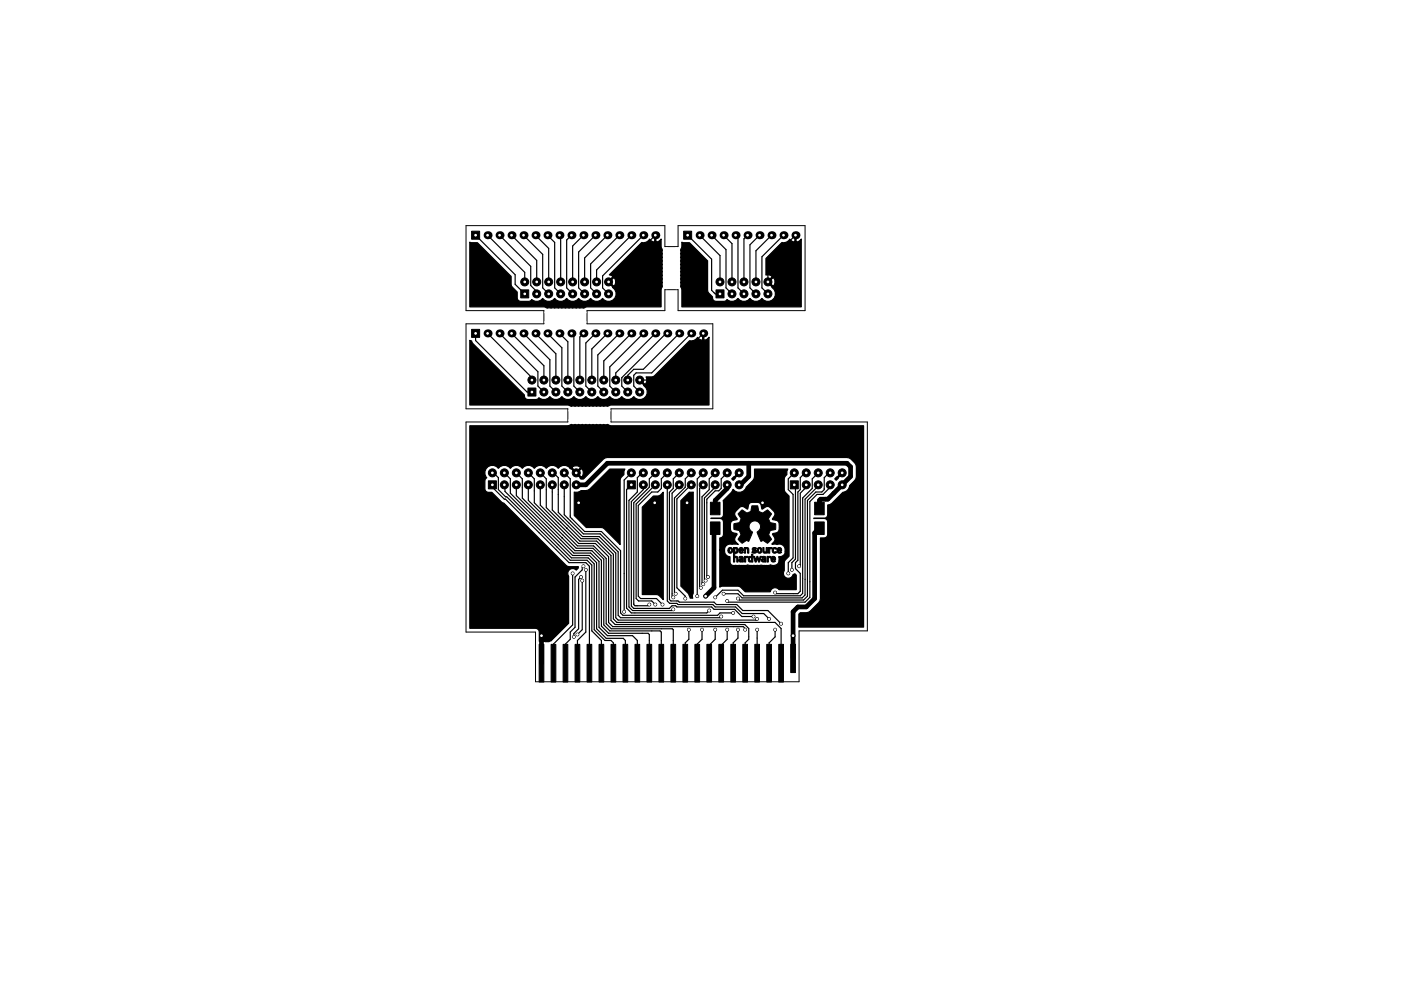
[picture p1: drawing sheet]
<svg xmlns="http://www.w3.org/2000/svg" width="297mm" height="210mm" viewBox="0 0 297 210" stroke-linecap="round" stroke-linejoin="round" font-family="sans-serif">
<path d="M98.8 47.9h42.2v4.4h2.8v-4.4h26.9v18h-26.9v-4.4h-2.8v4.4h-16.5v2.8h26.6v18h-21.6v2.8h54.4v44.4h-14.5v10.7h-55.9v-10.5h-14.7v-44.6h21.6v-2.8h-21.6v-18h16.5v-2.8h-16.5z" fill="none" stroke="#000" stroke-width=".21"/>
<g fill="#000" stroke="#000" stroke-width=".21">
<path d="M100 49.1h1.7v1.7h-1.7zM144.9 49.1h1.7v1.7h-1.7zM100 69.9h1.7v1.7h-1.7zM110.4 61.5h1.7v1.7h-1.7zM151.8 61.5h1.7v1.7h-1.7zM111.9 82.3h1.7v1.7h-1.7zM103.5 102h1.7v1.7h-1.7zM133 102h1.7v1.7h-1.7zM150.6 110.7h2.1v2.7h-2.1zM150.6 106.6h2.1v2.6h-2.1zM154.4 116.3a.56 .56 0 0 1 .9 .1 .56 .56 0 0 1-.1 .8 .56 .56 0 0 1-.8-.2l-.1-.2h.3a.29 .29 0 0 0 .4 .3 .29 .29 0 0 0 0-.5 .23 .23 0 0 0-.2-.2 .23 .23 0 0 0-.2 .2v.2h-.3zM155.5 116.2h.4a.49 .49 0 0 1 .5 .1 .49 .49 0 0 1 .1 .6v.1a.41 .41 0 0 1-.3 .4 .41 .41 0 0 1-.4-.1v.8l.4-.1 .3 .3v1h-.3v-.9a.27 .27 0 0 0-.4 0 .27 .27 0 0 0 0 .3v.5l-.3 .1v-2.5h.3v.2a.29 .29 0 0 0 .4-.2 .29 .29 0 0 0-.4-.3v.3h-.3z"/>
<path d="M156.7 118.2a.55 .55 0 0 1 .7-.1 .55 .55 0 0 1 .2 .7v.5a.81 .81 0 0 1-1-.4l.3 .1a.23 .23 0 0 0 .3 0 .23 .23 0 0 0 .1-.3l-.7 .2 .2-.3 .5-.1a.36 .36 0 0 0-.5-.2zM156.8 116.3a.53 .53 0 0 1 .6 0 .53 .53 0 0 1 .2 .6h-.7l.2 .2 .3-.1 .2 .1a.54 .54 0 0 1-.7 .2 .54 .54 0 0 1-.3-.7h.7a.23 .23 0 0 0-.2-.2 .23 .23 0 0 0-.2 .2h-.3zM157.9 118l.8 .1-.6 .3v.9h-.2zM157.8 116.2h.4a.5 .5 0 0 1 .5 .1 .5 .5 0 0 1 .1 .6v.5h-.3v-.6a.25 .25 0 0 0-.2-.4 .25 .25 0 0 0-.2 .4v.6h-.3zM158.8 118.1h.5v-.5h.3v1.7l-.3-.1a.45 .45 0 0 1-.5 0 .45 .45 0 0 1-.1-.5h.2a.25 .25 0 0 0 .3 .3 .25 .25 0 0 0 .1-.4 .23 .23 0 0 0-.2-.3 .23 .23 0 0 0-.2 .4h-.2zM159.6 116.3l.4-.1 .4 .1-.1 .2-.5-.1v.2a.46 .46 0 0 1 .6 .5 .46 .46 0 0 1-.7 .2l-.3-.1 .2-.2a.28 .28 0 0 0 .3 .2 .28 .28 0 0 0 .2-.3 .44 .44 0 0 1-.5-.1 .44 .44 0 0 1 0-.5zM159.7 118h.3l.2 .8 .3-.8h.2l.2 .8 .3-.8h.2l-.3 1.2-.3 .1-.2-.8-.3 .8h-.2zM157 108.5l.1-.1a.33 .33 0 0 1 .4-.2 .33 .33 0 0 1 .3 .2l.6 .5 .8-.4 .2-1.2h1.3l.2 1.2 .8 .4 .8-.6a.32 .32 0 0 1 .3-.1 .32 .32 0 0 1 .3 .3l.2 .2a.39 .39 0 0 1 .3 .4 .39 .39 0 0 1-.3 .4 .86 .86 0 0 0 .3 1.4l.4 .1a.39 .39 0 0 1 .5 .1 .39 .39 0 0 1 0 .5v.3a.34 .34 0 0 1 0 .4 .34 .34 0 0 1-.4 .1 .92 .92 0 0 0-1.1 1.1l.5 .7a.33 .33 0 0 1 .1 .4 .33 .33 0 0 1-.3 .2l-.4 .3a.3 .3 0 0 1-.3 .2 .3 .3 0 0 1-.2-.3h-.2a.68 .68 0 0 0-.9-.1l-.8-1.9a1.3 1.3 0 0 0 .7-1.5 1.3 1.3 0 0 0-1.3-1 1.27 1.27 0 0 0-1.1 1.1 1.27 1.27 0 0 0 .8 1.3l-.9 2a.77 .77 0 0 0-1.1 .2 .33 .33 0 0 1-.4 .2 .33 .33 0 0 1-.2-.4l-.2-.2a.42 .42 0 0 1-.3-.4 .42 .42 0 0 1 .3-.4 .95 .95 0 0 0 .1-1.1 .95 .95 0 0 0-1-.4 .33 .33 0 0 1-.4-.2 .33 .33 0 0 1 .1-.4v-.3a.39 .39 0 0 1 .1-.4 .39 .39 0 0 1 .4-.1h.1a.86 .86 0 0 0 .7-1.3l-.3-.4a.32 .32 0 0 1-.1-.4 .32 .32 0 0 1 .3-.2zM160.7 116.3a.56 .56 0 0 1 .8 .1 .56 .56 0 0 1-.1 .8 .56 .56 0 0 1-.8-.1l-.1-.3h.3v.1a.24 .24 0 0 0 .3 .2 .24 .24 0 0 0 .2-.3 .26 .26 0 0 0-.2-.4 .26 .26 0 0 0-.3 .4h-.3zM161.7 116.2h.3v.4a.33 .33 0 0 0 0 .4 .33 .33 0 0 0 .3 .1l.1-.9h.3v1.2l-.4-.1a.49 .49 0 0 1-.5-.1 .49 .49 0 0 1-.1-.6zM161.5 118.2a.55 .55 0 0 1 .7-.1 .55 .55 0 0 1 .2 .7v.5l-.3-.1a.43 .43 0 0 1-.7-.3l.4 .1a.24 .24 0 0 0 .2 0 .24 .24 0 0 0 .1-.3l-.7 .2 .2-.3 .5-.1a.3 .3 0 0 0-.2-.3 .3 .3 0 0 0-.3 .1zM162.6 118l.3 .1a.25 .25 0 0 1 .3-.1 .25 .25 0 0 1 .2 .2l-.2 .1a.33 .33 0 0 0-.3 .2 .33 .33 0 0 0 0 .4v.4h-.3z"/>
<path d="M162.9 116.2l.8 .1-.5 .2v.9h-.3zM163.6 118.2a.53 .53 0 0 1 .6-.1 .53 .53 0 0 1 .3 .6h-.8l.2 .3h.5a.5 .5 0 0 1-.7 .2 .5 .5 0 0 1-.2-.7h.7a.24 .24 0 0 0-.3-.2 .24 .24 0 0 0-.2 .2h-.2zM163.9 116.3a.41 .41 0 0 1 .4-.2 .41 .41 0 0 1 .3 .3l-.1 .1a.34 .34 0 0 0-.5 .1 .34 .34 0 0 0 .1 .5 .34 .34 0 0 0 .5-.1l.1 .2a.61 .61 0 0 1-.9 0 .61 .61 0 0 1 .1-.9zM164.9 116.3a.52 .52 0 0 1 .6 0 .52 .52 0 0 1 .2 .6h-.7a.29 .29 0 0 0 .2 .3 .29 .29 0 0 0 .3-.2l.2 .2a.57 .57 0 0 1-.7 .1 .57 .57 0 0 1-.3-.7h.8a.23 .23 0 0 0-.3-.2 .23 .23 0 0 0-.2 .2h-.3zM167.6 102h1.7v1.7h-1.7zM172.7 106.6h2.1v2.6h-2.1zM172.7 110.7h2.1v2.7h-2.1zM114.3 136.7h1v8h-1zM116.8 136.7h1v8h-1zM119.4 136.7h1v8h-1zM121.9 136.7h1v8h-1zM124.5 136.7h1v8h-1z"/>
<path d="M127 136.7h1v8h-1zM129.5 136.7h1v8h-1zM132.1 136.7h1v8h-1zM134.6 136.7h1v8h-1zM137.2 136.7h1v8h-1zM139.7 136.7h1v8h-1zM142.2 136.7h1v8h-1zM144.8 136.7h1v8h-1zM147.3 136.7h1v8h-1zM149.9 136.7h1v8h-1zM152.4 136.7h1v8h-1zM154.9 136.7h1v8h-1z"/>
<path d="M157.5 136.7h1v8h-1zM160 136.7h1v8h-1zM162.6 136.7h1v8h-1zM165.1 136.7h1v8h-1zM167.6 136.7h1v6h-1z"/>
<circle cx="111.3" cy="59.8" r=".85"/>
<circle cx="113.8" cy="59.8" r=".85"/>
<circle cx="116.3" cy="59.8" r=".85"/>
<circle cx="118.9" cy="59.8" r=".85"/>
<circle cx="121.4" cy="59.8" r=".85"/>
<circle cx="124" cy="59.8" r=".85"/>
<circle cx="126.5" cy="59.8" r=".85"/>
<circle cx="129" cy="59.8" r=".85"/>
<circle cx="152.7" cy="59.8" r=".85"/>
<circle cx="155.2" cy="59.8" r=".85"/>
<circle cx="157.7" cy="59.8" r=".85"/>
<circle cx="160.3" cy="59.8" r=".85"/>
<circle cx="162.8" cy="59.8" r=".85"/>
<circle cx="113.8" cy="62.4" r=".85"/>
<circle cx="116.3" cy="62.4" r=".85"/>
<circle cx="118.9" cy="62.4" r=".85"/>
<circle cx="121.4" cy="62.4" r=".85"/>
<circle cx="124" cy="62.4" r=".85"/>
<circle cx="126.5" cy="62.4" r=".85"/>
<circle cx="129" cy="62.4" r=".85"/>
<circle cx="155.2" cy="62.4" r=".85"/>
<circle cx="157.7" cy="62.4" r=".85"/>
<circle cx="160.3" cy="62.4" r=".85"/>
<circle cx="162.8" cy="62.4" r=".85"/>
<circle cx="112.8" cy="80.6" r=".85"/>
<circle cx="115.3" cy="80.6" r=".85"/>
<circle cx="115.3" cy="83.2" r=".85"/>
<circle cx="117.9" cy="83.2" r=".85"/>
<circle cx="117.9" cy="80.6" r=".85"/>
<circle cx="120.4" cy="80.6" r=".85"/>
<circle cx="120.4" cy="83.2" r=".85"/>
<circle cx="122.9" cy="83.2" r=".85"/>
<circle cx="122.9" cy="80.6" r=".85"/>
<circle cx="125.5" cy="80.6" r=".85"/>
<circle cx="125.5" cy="83.2" r=".85"/>
<circle cx="128" cy="80.6" r=".85"/>
<circle cx="128" cy="83.2" r=".85"/>
<circle cx="130.6" cy="80.6" r=".85"/>
<circle cx="130.6" cy="83.2" r=".85"/>
<circle cx="133.1" cy="80.6" r=".85"/>
<circle cx="133.1" cy="83.2" r=".85"/>
<circle cx="135.6" cy="80.6" r=".85"/>
<circle cx="135.6" cy="83.2" r=".85"/>
<circle cx="104.4" cy="100.3" r=".85"/>
<circle cx="106.9" cy="102.9" r=".85"/>
<circle cx="106.9" cy="100.3" r=".85"/>
<circle cx="109.5" cy="102.9" r=".85"/>
<circle cx="109.5" cy="100.3" r=".85"/>
<circle cx="112" cy="102.9" r=".85"/>
<circle cx="112" cy="100.3" r=".85"/>
<circle cx="114.6" cy="102.9" r=".85"/>
<circle cx="114.6" cy="100.3" r=".85"/>
<circle cx="117.1" cy="100.3" r=".85"/>
<circle cx="117.1" cy="102.9" r=".85"/>
<circle cx="119.6" cy="100.3" r=".85"/>
<circle cx="119.6" cy="102.9" r=".85"/>
<circle cx="122.2" cy="102.9" r=".85"/>
<circle cx="122.2" cy="100.3" r=".85"/>
<circle cx="122.7" cy="106.7" r=".3"/>
<circle cx="133.9" cy="100.3" r=".85"/>
<circle cx="136.4" cy="100.3" r=".85"/>
<circle cx="136.4" cy="102.9" r=".85"/>
<circle cx="138.8" cy="106.7" r=".3"/>
<circle cx="138.9" cy="100.3" r=".85"/>
<circle cx="138.9" cy="102.9" r=".85"/>
<circle cx="141.5" cy="102.9" r=".85"/>
<circle cx="141.5" cy="100.3" r=".85"/>
<circle cx="144" cy="102.9" r=".85"/>
<circle cx="144" cy="100.3" r=".85"/>
<circle cx="145.7" cy="106.7" r=".3"/>
<circle cx="146.6" cy="100.3" r=".85"/>
<circle cx="146.6" cy="102.9" r=".85"/>
<circle cx="149.1" cy="102.9" r=".85"/>
<circle cx="149.1" cy="100.3" r=".85"/>
<circle cx="151.6" cy="100.3" r=".85"/>
<circle cx="151.6" cy="102.9" r=".85"/>
<circle cx="154.2" cy="100.3" r=".85"/>
<circle cx="154.2" cy="102.9" r=".85"/>
<circle cx="156.7" cy="100.3" r=".85"/>
<circle cx="156.7" cy="102.9" r=".85"/>
<circle cx="161.7" cy="106.7" r=".3"/>
<circle cx="168.4" cy="100.3" r=".85"/>
<circle cx="170.9" cy="100.3" r=".85"/>
<circle cx="170.9" cy="102.9" r=".85"/>
<circle cx="173.5" cy="100.3" r=".85"/>
<circle cx="173.5" cy="102.9" r=".85"/>
<circle cx="176" cy="102.9" r=".85"/>
<circle cx="176" cy="100.3" r=".85"/>
<circle cx="178.6" cy="100.3" r=".85"/>
<circle cx="178.6" cy="102.9" r=".85"/>
<circle cx="114.8" cy="134.9" r=".4"/>
<circle cx="121.4" cy="121.7" r=".3"/>
<circle cx="121.7" cy="135.1" r=".3"/>
<circle cx="122.4" cy="134.6" r=".3"/>
<circle cx="123.2" cy="122.4" r=".3"/>
<circle cx="123.4" cy="123.2" r=".3"/>
<circle cx="123.7" cy="120.1" r=".3"/>
<circle cx="124.2" cy="120.9" r=".3"/>
<circle cx="132.3" cy="129.8" r=".3"/>
<circle cx="137.7" cy="128.3" r=".3"/>
<circle cx="138.9" cy="128.3" r=".3"/>
<circle cx="140.5" cy="128.3" r=".3"/>
<circle cx="142.7" cy="129.3" r=".3"/>
<circle cx="142.7" cy="126.7" r=".3"/>
<circle cx="143.3" cy="126" r=".3"/>
<circle cx="145.3" cy="127" r=".3"/>
<circle cx="146.1" cy="133.6" r=".3"/>
<circle cx="147.8" cy="126.5" r=".3"/>
<circle cx="148.6" cy="124.7" r=".3"/>
<circle cx="148.8" cy="133.6" r=".3"/>
<circle cx="149.1" cy="123.9" r=".3"/>
<circle cx="149.6" cy="126.5" r=".4"/>
<circle cx="149.6" cy="123.2" r=".3"/>
<circle cx="150.1" cy="122.4" r=".3"/>
<circle cx="150.4" cy="129.5" r=".3"/>
<circle cx="151.6" cy="133.6" r=".3"/>
<circle cx="151.6" cy="126.7" r=".3"/>
<circle cx="152.9" cy="130.8" r=".3"/>
<circle cx="153.4" cy="126" r=".3"/>
<circle cx="154.2" cy="127.5" r=".3"/>
<circle cx="154.2" cy="133.6" r=".3"/>
<circle cx="155.4" cy="130" r=".3"/>
<circle cx="156.5" cy="133.6" r=".3"/>
<circle cx="156.5" cy="127" r=".3"/>
<circle cx="158" cy="133.6" r=".3"/>
<circle cx="159.8" cy="130.8" r=".3"/>
<circle cx="160.5" cy="131.3" r=".3"/>
<circle cx="160.5" cy="133.6" r=".3"/>
<circle cx="163.1" cy="131.3" r=".3"/>
<circle cx="164.3" cy="133.6" r=".3"/>
<circle cx="164.3" cy="125.7" r=".3"/>
<circle cx="165.6" cy="132.3" r=".3"/>
<circle cx="167.1" cy="121.7" r=".3"/>
<circle cx="167.9" cy="120.9" r=".3"/>
<circle cx="168.1" cy="134.9" r=".4"/>
<circle cx="169.4" cy="120.1" r=".3"/>
</g>
<g fill="#000">
<circle cx="103.4" cy="49.9" r=".85"/>
<circle cx="105.9" cy="49.9" r=".85"/>
<circle cx="108.5" cy="49.9" r=".85"/>
<circle cx="111" cy="49.9" r=".85"/>
<circle cx="113.5" cy="49.9" r=".85"/>
<circle cx="116.1" cy="49.9" r=".85"/>
<circle cx="118.6" cy="49.9" r=".85"/>
<circle cx="121.2" cy="49.9" r=".85"/>
<circle cx="123.7" cy="49.9" r=".85"/>
<circle cx="126.2" cy="49.9" r=".85"/>
<circle cx="128.8" cy="49.9" r=".85"/>
<circle cx="131.3" cy="49.9" r=".85"/>
<circle cx="133.9" cy="49.9" r=".85"/>
<circle cx="136.4" cy="49.9" r=".85"/>
<circle cx="138.9" cy="49.9" r=".85"/>
<circle cx="148.3" cy="49.9" r=".85"/>
<circle cx="150.9" cy="49.9" r=".85"/>
<circle cx="153.4" cy="49.9" r=".85"/>
<circle cx="156" cy="49.9" r=".85"/>
<circle cx="158.5" cy="49.9" r=".85"/>
<circle cx="161" cy="49.9" r=".85"/>
<circle cx="163.6" cy="49.9" r=".85"/>
<circle cx="166.1" cy="49.9" r=".85"/>
<circle cx="168.7" cy="49.9" r=".85"/>
<circle cx="103.4" cy="70.7" r=".85"/>
<circle cx="105.9" cy="70.7" r=".85"/>
<circle cx="108.5" cy="70.7" r=".85"/>
<circle cx="111" cy="70.7" r=".85"/>
<circle cx="113.5" cy="70.7" r=".85"/>
<circle cx="116.1" cy="70.7" r=".85"/>
<circle cx="118.6" cy="70.7" r=".85"/>
<circle cx="121.2" cy="70.7" r=".85"/>
<circle cx="123.7" cy="70.7" r=".85"/>
<circle cx="126.2" cy="70.7" r=".85"/>
<circle cx="128.8" cy="70.7" r=".85"/>
<circle cx="131.3" cy="70.7" r=".85"/>
<circle cx="133.9" cy="70.7" r=".85"/>
<circle cx="136.4" cy="70.7" r=".85"/>
<circle cx="138.9" cy="70.7" r=".85"/>
<circle cx="141.5" cy="70.7" r=".85"/>
<circle cx="144" cy="70.7" r=".85"/>
<circle cx="146.6" cy="70.7" r=".85"/>
<circle cx="149.1" cy="70.7" r=".85"/>
</g>
<g fill="none" stroke="#000" stroke-width=".25">
<path d="M100.8 49.9l8.4 8.4v2l2.1 2.1M103.4 49.9l7.9 7.9v2M105.9 49.9l6.6 6.6v4.1l1.3 1.2v.6M108.5 49.9l5.3 5.3v4.6M111 49.9l4.1 4.1v7.1l1.2 1.3M113.5 49.9l2.8 2.8v7.1M116.1 49.9l1.5 1.5v9.7l1.3 1.3M118.6 49.9l.3 .3v9.6M121.2 49.9l-1.1 1v10.2l1.3 1.3M123.7 49.9l-2.3 2.3v7.6M126.2 49.9l-3.5 3.6v7.6l1.3 1.3M128.8 49.9l-4.8 4.8v5.1"/>
<path d="M131.3 49.9l-6.1 6.1v5.1l1.3 1.3M133.9 49.9l-7.4 7.4v2.5M136.4 49.9l-8.6 8.6v2.6l1.2 1.3M138.9 49.9l-9.9 9.9M145.8 49.9l5.1 5.1v6.6l.7 .8h1.1M148.3 49.9l4.4 4.3v5.6M150.9 49.9l3 3.1v8.1l1.3 1.3M153.4 49.9l1.8 1.8v8.1M156 49.9l.5 .5v10.7l1.2 1.3M158.5 49.9l-.8 .8v9.1M161 49.9l-2 2v9.2l1.3 1.3M163.6 49.9l-3.3 3.3v6.6"/>
<path d="M166.1 49.9l-4.6 4.6v6.6l1.3 1.3M168.7 49.9l-5.9 5.8v4.1M100.8 70.7v1.6l11 10.9h1M103.4 70.7l9.4 9.4v.5M105.9 70.7l8.1 8.2v3l1.3 1.3M108.5 70.7l6.8 6.9v3M111 70.7l5.6 5.6v5.6l1.3 1.3M113.5 70.7l4.4 4.4v5.5M116.1 70.7l3 3.1v8.1l1.3 1.3M118.6 70.7l1.8 1.8v8.1M121.2 70.7l.5 .5v10.7l1.2 1.3M123.7 70.7l-.8 .8v9.1"/>
<path d="M126.2 70.7l-2 2.1v9.1l1.3 1.3M128.8 70.7l-3.3 3.3v6.6M131.3 70.7l-4.6 4.6v6.6l1.3 1.3M133.9 70.7l-5.9 5.9v4M136.4 70.7l-7.1 7.1v4.1l1.3 1.3M138.9 70.7l-8.3 8.4v1.5M141.5 70.7h-.3l-9.4 9.4v1.8l1.3 1.3M144 70.7l-7.6 7.7h-2l-1.3 1.2v1M146.6 70.7l-8.4 8.4h-3.3l-.5 .5v2.3l1.2 1.3M149.1 70.7l-9.9 9.9h-3.6M104.4 100.3h.2l1.1 1v2.6l1.5 1.5h.2l13.5 13.5h3.6l1 1v14l2 2v4.8M104.4 102.9v.5l2.5 2.5h.3l13.4 13.5h3.6l.8 .7v20.6"/>
<path d="M106.9 103.4v-.5l.2 .1v1.3l14.1 14.1h3.5l1.3 1.2v14l2.3 2.3h1.2l.5 .5v4.3M106.9 100.3l1.3 1.3v3l13.2 13.3h3.6l1.5 1.5v14l2 2h3.6l.5 .5v4.8M109.5 102.9v2.3l12.2 12.1h3.5l1.8 1.8v14l1.8 1.8h5.3l1 1v4.8M109.5 100.3l1.2 1.3v4.1l11.2 11.1h3.6l2 2.1v13.9l1.5 1.6h8.4l.3 .2v6.1M112 100.3l1.3 1.3v5.1l9.1 9.1h3.5l2.6 2.7v13.8l1.1 1.1h13l.1 .2v7.1M112 102.9v3.3l10.2 10.1h3.5l2.3 2.3v14l1.3 1.3h10.7l.2 .2v6.6M114.6 102.9v4.3l8.1 8.1h3.5l2.8 2.8v14l.9 .9h27.7l.4 .3v.3M114.6 100.3l1.2 1.3v6.1l7.1 7.1h3.6l3 3.1v13.7l.9 .9h27.5l.8 .8v2.3l-.7 .8v4.3M117.1 100.3h.2l1.1 1v7.4l5.1 5.1h3.6l3.5 3.5v13.8l.5 .5h29.2l.2-.3M117.1 102.9v5.3l6.1 6.1h3.5l3.3 3.3v13.7l.8 .8h33.5l1.3 1.2v7.4M119.1 114v.1M119.6 100.3l1.3 1.3v8.1l3.1 3.1h3.5l4.1 4v13.2l.5 .6h20l.6-.6h2.7"/>
<path d="M119.6 102.9v6.3l4.1 4.1h3.6l3.8 3.8v13.5l.5 .5h21.1l.2-.3M120.2 112.1h.1M133.9 102.9l-1.1 1v25.1l1.1 1h16l.5-.5M133.9 100.3l-1.6 1.5v28M136.4 100.3h-.3l-1 1v3.1l-1.8 1.8v22.6l.8 .7h8.4l.2-.2M136.4 102.9v1l-2.5 2.5v22.2l.5 .5h7.5l.6-.6h.8l.2 .3h7.4l.5 .5h4.4l1.5 1.5h2.5M138.9 100.3l-1.2 1.3v1.8l-3.3 3.3v21.6l.2 .2h2.8l.3-.2M138.9 102.9l-4 4v20.1l.5 .5h2.8l.7 .8M141.5 100.3l-1.3 1.3v2l-.7 .8h-1.3l-2.9 2.8v19.3l.5 .5h3.4l1.3 1.3M141.5 102.9v24.6l.5 .5h1.5l.3 .3h7.3l.5 .5h4.4l1.4 1.4h4.5l1.2 1.1M144 100.3l-1.3 1.3v2l-.8 .8v22.8l.3 .3h1.6l.2 .3h7.4l.5 .5h4.3l1.3 1.2h5.3l2.8 2.8M144 102.9v.2l-1.5 1.5v21.9l.2 .2"/>
<path d="M146.6 102.9l-3.1 3v18.8l1.8 1.8v.5M146.6 100.3l-1.3 1.3v1.8l-2.3 2.3v20l.3 .3M149.1 100.3l-1.3 1.3v24.9M149.1 102.9l-.8 .7v20.9l.3 .2M151.6 102.9v.5l-2.2 2.3v17.2l.2 .3M151.6 100.3l-1.2 1.3v2.3l-1.6 1.5v18.3l.3 .2M154.2 100.3l-1.3 1.3v2l-.5 .5h-.8l-1.7 1.8v16.3l.2 .2M167.9 103.4l.5-.5 .3 .2v15.5l-.8 .8v1.5M168.4 100.3l-1.3 1.3v2.3l1 1v13.5l-1 1v2.3M170.9 100.3h-.2l-1 1v2.6l-.5 .5v14.5l-.5 .5v1.2l1 1.1v3.7l-.5 .6h-4.6l-.3-.3M170.9 102.9v.5l-1.2 1.2v15.3l-.3 .2M173.5 102.9v.2l-2.8 2.8v20.3l-.6 .7h-12.8l-.8-.9h-3.1"/>
<path d="M173.5 100.3l-1.3 1.3v2l-2 2.1v20.2l-.5 .5h-12l-1.2-1.2h-3.3l-1.6 1.5M176 102.9v.5l-1.5 1.5h-1.3l-1.5 1.5v20.3l-1 1.1h-16.3l-.2-.3M176 100.3h-.2l-1 1v2.6l-.6 .5h-1.2l-1.8 1.8v20.3l-.8 .8h-13.6l-.3-.3M121.4 121.7v10.9l-4.1 4v4.1M123.2 122.4l-.5 .5v10.5l-1 1v.7M123.4 123.2v10.4l-1 1M123.7 120.1l-.3 .3v.5l-1.5 1.5v10.7l-1 1v1.5l-1 1v4.1M124.2 120.9v13.2l-1.8 1.8v4.8M146 133.6v2l-.7 .8v4.3M148.8 133.6v2l-1 1v4.1M151.6 133.6v2l-1.2 1.3v3.8M154.2 133.6v2l-1.3 1.3v3.8"/>
<path d="M156.5 133.6v1.8l-1.1 1v4.3M160.5 133.6v7.1M164.3 133.6v1.5l-1.2 1.3v4.3"/>
</g>
<path d="M158.7 98.3v2.8l-1.7 1.8h-.3M122.2 102.9h2l4.6-4.6h50.8l.7 .8v2l-4.8 4.8h-1.5l-.3 .3v1.7M151.6 112.1v.2l-.2 .3v12.1l-1.8 1.8M154.2 102.9v.7l-2.6 2.6v1.7M173.7 112.1l-1 1v13.9l-1.8 1.8h-1.7l-1.1 1v9.9M114.8 134.9v5.8" fill="none" stroke="#000" stroke-width="1"/>
<path d="M99.6 51.4l1.6 .1 7.2 7.1v2l1.3 1.4v1.2a.74 .74 0 0 0 .7 .7h1.7l.7-.4a1.53 1.53 0 0 0 2.3-.2 1.57 1.57 0 0 0 2.5 0 1.57 1.57 0 0 0 2.5 0 1.57 1.57 0 0 0 2.6 0 1.57 1.57 0 0 0 2.5 0 1.57 1.57 0 0 0 2.6 0 1.6 1.6 0 0 0 2.4 .1 1.6 1.6 0 0 0-.3-2.4v-.1l-1.1-1.1h.4l.9 .9a1.02 1.02 0 0 0 0-1.8l-.9 .9h-.4l1.1-1-.1-.3-.6-.2 6.9-6.9a1.43 1.43 0 0 0 1.6-.7l.5 .5 .4 .1 .2-.1v-1.4h.3v1.4l.2 .1 .4-.1 .5-.5v1.6a2.03 2.03 0 0 1 .2 1.7v5.8a2.04 2.04 0 0 1-.2 1.7v3.6h-15.7a2.03 2.03 0 0 1-1.7 .2h-5.8a2.04 2.04 0 0 1-1.7-.2h-15.7zM144.6 51.4l1.6 .1 3.8 3.8v6.3a2.23 2.23 0 0 0 1.1 1.4 .8 .8 0 0 0 .7 .9h1.7l.7-.4a1.53 1.53 0 0 0 2.3-.2 1.57 1.57 0 0 0 2.5 0 1.57 1.57 0 0 0 2.5 0 1.6 1.6 0 0 0 2.5 .1 1.6 1.6 0 0 0-.4-2.4l.1-.1-1.1-1.1h.4l.9 .9a1.02 1.02 0 0 0 0-1.8l-.9 .9h-.4l1.1-1a1.05 1.05 0 0 0-1.3-.4v-3.6l3.4-3.4a1.43 1.43 0 0 0 1.6-.7l.5 .5 .4 .1 .2-.1v-1.4h.3v1.4l.2 .1 .4-.1 .5-.5v14.4h-25.3v-3.6a2.03 2.03 0 0 1-.2-1.7v-5.8a2.04 2.04 0 0 1 .2-1.7zM99.6 72.2l.4 .1 .2 .6 11 10.9a.8 .8 0 0 0 .7 1h1.7l.7-.4a1.53 1.53 0 0 0 2.3-.3 1.57 1.57 0 0 0 2.5 0 1.57 1.57 0 0 0 2.6 0 1.57 1.57 0 0 0 2.5 0 1.57 1.57 0 0 0 2.5 0 1.57 1.57 0 0 0 2.6 0 1.57 1.57 0 0 0 2.5 0 1.57 1.57 0 0 0 2.6 0 1.6 1.6 0 0 0 2.4 .2 1.6 1.6 0 0 0-.3-2.5v-.1l-1.1-1.1 .3-.2 1 1.1a1.1 1.1 0 0 0 .3-1.5h1.2l.6-.3 7.4-7.4a1.43 1.43 0 0 0 1.7-.7l.4 .4 .4 .2 .3-.1v-1.5h.2v1.5l.3 .1 .4-.2 .4-.5v14.4h-20.8a2.03 2.03 0 0 1-1.7 .2h-5.7a2.04 2.04 0 0 1-1.7-.2h-20.8zM99.6 90.3h20.8a2.03 2.03 0 0 1 1.7-.2h5.7a2.04 2.04 0 0 1 1.7 .2h53.6v42.8h-13.7v-2.8l.3-.3 1.7-.1 2.5-2.4v-13.4h.9a.74 .74 0 0 0 .7-.7v-2.7a.74 .74 0 0 0-.7-.7h-2.2v-.1l2.2 .1a.74 .74 0 0 0 .7-.8v-2.1l.9-.3 2.3-2.4a1.5 1.5 0 0 0 1.4-1.4l1.1-1a4 4 0 0 0 .3-3.2 2.75 2.75 0 0 0-1.9-1.7h-50.8l-.9 .3-4.2 4.2h-.5l-1.2-1.3h.4l.8 .9a1.02 1.02 0 0 0 0-1.7l-.8 .8h-.4l-1.2-1h.5l.9 .8 .8-.8a1.02 1.02 0 0 0-1.7 0h-.5a1.54 1.54 0 0 0-2.4 .1 1.57 1.57 0 0 0-2.6 0 1.57 1.57 0 0 0-2.5 0 1.57 1.57 0 0 0-2.6 0 1.57 1.57 0 0 0-2.5 0 1.57 1.57 0 0 0-2.5 0 1.59 1.59 0 0 0-2.3-.3 1.59 1.59 0 0 0-.2 2.3l-.4 .6v1.7a.74 .74 0 0 0 .7 .8h.8l2 2 .5 .2 13.2 13.3 .6 .2h2v.3l-.4 .5a1.03 1.03 0 0 0-1.4-.2 1.03 1.03 0 0 0-.2 1.5v9.9l-3.8 3.8-.4 .1h-2.1v-2a.8 .8 0 0 0-.8-.8h-13.9zM121.8 104.4a1.44 1.44 0 0 0 1.4-.3h1l.9-.4 4.2-4.2h3.2l-.2 .5v.7l-.6 .5-.2 .6v13.7l-3.7-3.5-3.5-.1-2.5-2.5zM155.5 101.1l.2 .1 1-1.1 .2 .2-1.5 1.6-.3-.3zM155.3 103.9l.1-.1 .4 .4a1.58 1.58 0 0 0 2.4-.9l1.7-1.7 .1-2.1h7l-.2 .5v.7l-.5 .6v.3v2.3l.2 .6 .8 .7v12.8l-1 1v2.1a1.04 1.04 0 0 0 .4 1.5 1.04 1.04 0 0 0 1.4-.7l.4-.2 .3 .3v3.1h-3.6a1.03 1.03 0 0 0-1.1-.4 1.03 1.03 0 0 0-.8 .9h-5.3l-.9-1-.6-.2h-3.3l-.6 .2v-7.9h1l.3 1 .5 .3 .4 .1v1.2a.83 .83 0 0 0 1.2 .6l2.1 .1 .4-.2 .5 .2h3.9l.4-.2 .9 .2 .5-.2 .4-.4v-1.3a1.36 1.36 0 0 0 1.4-1 1.36 1.36 0 0 0-.8-1.6l-2.1-.1 .7-.9-.1-.4-.4-.7v-.2l1.1-.3 .3-.6v-1.2l-.2-.5-1.2-.5 .5-.9-.1-.5-1.3-1.2h-.5l-.9 .5-.2-1.1-.6-.3-1.7 .1-.3 .3-.3 1-.7-.5h-.6l-1.2 1.1-.1 .7 .5 .8-.9 .3-.4 .3-.1 1.6 .4 .7 .9 .2 .1 .2-.5 .7v.5l.7 .9h-1.3a1.21 1.21 0 0 0-1.6 1.2h-1v-2.6l.6-.2 .2-.5v-2.7a.74 .74 0 0 0-.7-.7h-2h2l.5-.3 .2-.5-.1-3 1.7-1.7zM177.4 101.1l.1 .1 1-1.1 .3 .2-1.5 1.6-.3-.3zM138.5 105.2a1.8 1.8 0 0 0 2.1-.8v22.8l-1.1-1-3.3-.1v-18.5zM144.4 106.2l1.8-1.8h.8l-.1 22.5h-.6l-.4-1-1.5-1.5z" fill="#000" stroke="#000" stroke-width=".25"/>
<g fill="#fff" stroke="#fff" stroke-width=".21">
<circle cx="167.9" cy="120.9" r=".17"/>
<circle cx="124.2" cy="120.9" r=".17"/>
<circle cx="121.4" cy="121.7" r=".17"/>
<circle cx="167.1" cy="121.7" r=".17"/>
<circle cx="123.7" cy="120.1" r=".17"/>
<circle cx="169.4" cy="120.1" r=".17"/>
<circle cx="148.8" cy="133.6" r=".17"/>
<circle cx="153.4" cy="126" r=".17"/>
<circle cx="151.6" cy="133.6" r=".17"/>
<circle cx="151.6" cy="126.7" r=".17"/>
<circle cx="154.2" cy="133.6" r=".17"/>
<circle cx="154.2" cy="127.5" r=".17"/>
<circle cx="156.5" cy="133.6" r=".17"/>
<circle cx="156.5" cy="127" r=".17"/>
<circle cx="161.7" cy="106.7" r=".17"/>
<circle cx="145.7" cy="106.7" r=".17"/>
<circle cx="138.8" cy="106.7" r=".17"/>
<circle cx="122.7" cy="106.7" r=".17"/>
<circle cx="114.8" cy="134.9" r=".17"/>
<circle cx="158" cy="133.6" r=".17"/>
<circle cx="160.5" cy="133.6" r=".17"/>
<circle cx="160.5" cy="131.3" r=".17"/>
<circle cx="152.9" cy="130.8" r=".17"/>
<circle cx="155.4" cy="130" r=".17"/>
<circle cx="150.4" cy="129.5" r=".17"/>
<circle cx="132.3" cy="129.8" r=".17"/>
<circle cx="159.8" cy="130.8" r=".17"/>
<circle cx="142.7" cy="129.3" r=".17"/>
<circle cx="138.9" cy="128.3" r=".17"/>
<circle cx="137.7" cy="128.3" r=".17"/>
<circle cx="163.1" cy="131.3" r=".17"/>
<circle cx="140.5" cy="128.3" r=".17"/>
<circle cx="142.7" cy="126.7" r=".17"/>
<circle cx="165.6" cy="132.3" r=".17"/>
<circle cx="145.3" cy="127" r=".17"/>
<circle cx="143.3" cy="126" r=".17"/>
<circle cx="148.6" cy="124.7" r=".17"/>
<circle cx="146" cy="133.6" r=".17"/>
<circle cx="147.8" cy="126.5" r=".17"/>
<circle cx="149.6" cy="123.2" r=".17"/>
<circle cx="122.4" cy="134.6" r=".17"/>
<circle cx="123.4" cy="123.2" r=".17"/>
<circle cx="149.1" cy="123.9" r=".17"/>
<circle cx="150.1" cy="122.4" r=".17"/>
<circle cx="123.2" cy="122.4" r=".17"/>
<circle cx="121.7" cy="135.1" r=".17"/>
<circle cx="168.1" cy="134.9" r=".17"/>
<circle cx="149.6" cy="126.5" r=".17"/>
<circle cx="164.3" cy="133.6" r=".17"/>
<circle cx="164.3" cy="125.7" r=".17"/>
<circle cx="133.9" cy="102.9" r=".17"/>
<circle cx="133.9" cy="100.3" r=".17"/>
<circle cx="136.4" cy="102.9" r=".17"/>
<circle cx="136.4" cy="100.3" r=".17"/>
<circle cx="138.9" cy="102.9" r=".17"/>
<circle cx="138.9" cy="100.3" r=".17"/>
<circle cx="141.5" cy="102.9" r=".17"/>
<circle cx="141.5" cy="100.3" r=".17"/>
<circle cx="144" cy="102.9" r=".17"/>
<circle cx="144" cy="100.3" r=".17"/>
<circle cx="146.6" cy="102.9" r=".17"/>
<circle cx="146.6" cy="100.3" r=".17"/>
<circle cx="149.1" cy="102.9" r=".17"/>
<circle cx="149.1" cy="100.3" r=".17"/>
<circle cx="151.6" cy="102.9" r=".17"/>
<circle cx="151.6" cy="100.3" r=".17"/>
<circle cx="154.2" cy="102.9" r=".17"/>
<circle cx="154.2" cy="100.3" r=".17"/>
<circle cx="156.7" cy="102.9" r=".17"/>
<circle cx="156.7" cy="100.3" r=".17"/>
<circle cx="104.4" cy="102.9" r=".17"/>
<circle cx="104.4" cy="100.3" r=".17"/>
<circle cx="106.9" cy="102.9" r=".17"/>
<circle cx="106.9" cy="100.3" r=".17"/>
<circle cx="109.5" cy="102.9" r=".17"/>
<circle cx="109.5" cy="100.3" r=".17"/>
<circle cx="112" cy="102.9" r=".17"/>
<circle cx="112" cy="100.3" r=".17"/>
<circle cx="114.6" cy="102.9" r=".17"/>
<circle cx="114.6" cy="100.3" r=".17"/>
<circle cx="117.1" cy="102.9" r=".17"/>
<circle cx="117.1" cy="100.3" r=".17"/>
<circle cx="119.6" cy="102.9" r=".17"/>
<circle cx="119.6" cy="100.3" r=".17"/>
<circle cx="122.2" cy="102.9" r=".17"/>
<circle cx="122.2" cy="100.3" r=".17"/>
<circle cx="168.4" cy="102.9" r=".17"/>
<circle cx="168.4" cy="100.3" r=".17"/>
<circle cx="170.9" cy="102.9" r=".17"/>
<circle cx="170.9" cy="100.3" r=".17"/>
<circle cx="173.5" cy="102.9" r=".17"/>
<circle cx="173.5" cy="100.3" r=".17"/>
<circle cx="176" cy="102.9" r=".17"/>
<circle cx="176" cy="100.3" r=".17"/>
<circle cx="178.6" cy="102.9" r=".17"/>
<circle cx="178.6" cy="100.3" r=".17"/>
<circle cx="152.7" cy="62.4" r=".17"/>
<circle cx="152.7" cy="59.8" r=".17"/>
<circle cx="155.2" cy="62.4" r=".17"/>
<circle cx="155.2" cy="59.8" r=".17"/>
<circle cx="157.7" cy="62.4" r=".17"/>
<circle cx="157.7" cy="59.8" r=".17"/>
<circle cx="160.3" cy="62.4" r=".17"/>
<circle cx="160.3" cy="59.8" r=".17"/>
<circle cx="162.8" cy="62.4" r=".17"/>
<circle cx="162.8" cy="59.8" r=".17"/>
<circle cx="111.3" cy="62.4" r=".17"/>
<circle cx="111.3" cy="59.8" r=".17"/>
<circle cx="113.8" cy="62.4" r=".17"/>
<circle cx="113.8" cy="59.8" r=".17"/>
<circle cx="116.3" cy="62.4" r=".17"/>
<circle cx="116.3" cy="59.8" r=".17"/>
<circle cx="118.9" cy="62.4" r=".17"/>
<circle cx="118.9" cy="59.8" r=".17"/>
<circle cx="121.4" cy="62.4" r=".17"/>
<circle cx="121.4" cy="59.8" r=".17"/>
<circle cx="124" cy="62.4" r=".17"/>
<circle cx="124" cy="59.8" r=".17"/>
<circle cx="126.5" cy="62.4" r=".17"/>
<circle cx="126.5" cy="59.8" r=".17"/>
<circle cx="129" cy="62.4" r=".17"/>
<circle cx="129" cy="59.8" r=".17"/>
<circle cx="112.8" cy="83.2" r=".17"/>
<circle cx="112.8" cy="80.6" r=".17"/>
<circle cx="115.3" cy="83.2" r=".17"/>
<circle cx="115.3" cy="80.6" r=".17"/>
<circle cx="117.9" cy="83.2" r=".17"/>
<circle cx="117.9" cy="80.6" r=".17"/>
<circle cx="120.4" cy="83.2" r=".17"/>
<circle cx="120.4" cy="80.6" r=".17"/>
<circle cx="122.9" cy="83.2" r=".17"/>
<circle cx="122.9" cy="80.6" r=".17"/>
<circle cx="125.5" cy="83.2" r=".17"/>
<circle cx="125.5" cy="80.6" r=".17"/>
<circle cx="128" cy="83.2" r=".17"/>
<circle cx="128" cy="80.6" r=".17"/>
<circle cx="130.6" cy="83.2" r=".17"/>
<circle cx="130.6" cy="80.6" r=".17"/>
<circle cx="133.1" cy="83.2" r=".17"/>
<circle cx="133.1" cy="80.6" r=".17"/>
<circle cx="135.6" cy="83.2" r=".17"/>
<circle cx="135.6" cy="80.6" r=".17"/>
<circle cx="145.8" cy="49.9" r=".17"/>
<circle cx="148.3" cy="49.9" r=".17"/>
<circle cx="150.9" cy="49.9" r=".17"/>
<circle cx="153.4" cy="49.9" r=".17"/>
<circle cx="156" cy="49.9" r=".17"/>
<circle cx="158.5" cy="49.9" r=".17"/>
<circle cx="161" cy="49.9" r=".17"/>
<circle cx="163.6" cy="49.9" r=".17"/>
<circle cx="166.1" cy="49.9" r=".17"/>
<circle cx="168.7" cy="49.9" r=".17"/>
<circle cx="100.8" cy="49.9" r=".17"/>
<circle cx="103.4" cy="49.9" r=".17"/>
<circle cx="105.9" cy="49.9" r=".17"/>
<circle cx="108.5" cy="49.9" r=".17"/>
<circle cx="111" cy="49.9" r=".17"/>
<circle cx="113.5" cy="49.9" r=".17"/>
<circle cx="116.1" cy="49.9" r=".17"/>
<circle cx="118.6" cy="49.9" r=".17"/>
<circle cx="121.2" cy="49.9" r=".17"/>
<circle cx="123.7" cy="49.9" r=".17"/>
<circle cx="126.2" cy="49.9" r=".17"/>
<circle cx="128.8" cy="49.9" r=".17"/>
<circle cx="131.3" cy="49.9" r=".17"/>
<circle cx="133.9" cy="49.9" r=".17"/>
<circle cx="136.4" cy="49.9" r=".17"/>
<circle cx="138.9" cy="49.9" r=".17"/>
<circle cx="100.8" cy="70.7" r=".17"/>
<circle cx="103.4" cy="70.7" r=".17"/>
<circle cx="105.9" cy="70.7" r=".17"/>
<circle cx="108.5" cy="70.7" r=".17"/>
<circle cx="111" cy="70.7" r=".17"/>
<circle cx="113.5" cy="70.7" r=".17"/>
<circle cx="116.1" cy="70.7" r=".17"/>
<circle cx="118.6" cy="70.7" r=".17"/>
<circle cx="121.2" cy="70.7" r=".17"/>
<circle cx="123.7" cy="70.7" r=".17"/>
<circle cx="126.2" cy="70.7" r=".17"/>
<circle cx="128.8" cy="70.7" r=".17"/>
<circle cx="131.3" cy="70.7" r=".17"/>
<circle cx="133.9" cy="70.7" r=".17"/>
<circle cx="136.4" cy="70.7" r=".17"/>
<circle cx="138.9" cy="70.7" r=".17"/>
<circle cx="141.5" cy="70.7" r=".17"/>
<circle cx="144" cy="70.7" r=".17"/>
<circle cx="146.6" cy="70.7" r=".17"/>
<circle cx="149.1" cy="70.7" r=".17"/>
<circle cx="128.4" cy="87.1" r=".17"/>
<circle cx="129.2" cy="87.1" r=".17"/>
<circle cx="127.6" cy="87.1" r=".17"/>
<circle cx="126.9" cy="87.1" r=".17"/>
<circle cx="126.9" cy="89.1" r=".17"/>
<circle cx="127.6" cy="89.1" r=".17"/>
<circle cx="128.4" cy="89.1" r=".17"/>
<circle cx="129.2" cy="89.1" r=".17"/>
<circle cx="126.1" cy="89.1" r=".17"/>
<circle cx="125.3" cy="89.1" r=".17"/>
<circle cx="124.6" cy="89.1" r=".17"/>
<circle cx="123.8" cy="89.1" r=".17"/>
<circle cx="123.8" cy="87.1" r=".17"/>
<circle cx="124.6" cy="87.1" r=".17"/>
<circle cx="123.1" cy="87.1" r=".17"/>
<circle cx="126.1" cy="87.1" r=".17"/>
<circle cx="121.5" cy="87.1" r=".17"/>
<circle cx="122.3" cy="87.1" r=".17"/>
<circle cx="120.8" cy="87.1" r=".17"/>
<circle cx="125.3" cy="87.1" r=".17"/>
<circle cx="120.8" cy="89.1" r=".17"/>
<circle cx="121.5" cy="89.1" r=".17"/>
<circle cx="122.3" cy="89.1" r=".17"/>
<circle cx="123.1" cy="89.1" r=".17"/>
<circle cx="123.3" cy="66.3" r=".17"/>
<circle cx="124.1" cy="66.3" r=".17"/>
<circle cx="122.6" cy="66.3" r=".17"/>
<circle cx="121.8" cy="66.3" r=".17"/>
<circle cx="121.8" cy="68.3" r=".17"/>
<circle cx="122.6" cy="68.3" r=".17"/>
<circle cx="123.3" cy="68.3" r=".17"/>
<circle cx="124.1" cy="68.3" r=".17"/>
<circle cx="121" cy="68.3" r=".17"/>
<circle cx="120.3" cy="68.3" r=".17"/>
<circle cx="119.5" cy="68.3" r=".17"/>
<circle cx="118.7" cy="68.3" r=".17"/>
<circle cx="118.7" cy="66.3" r=".17"/>
<circle cx="119.5" cy="66.3" r=".17"/>
<circle cx="118" cy="66.3" r=".17"/>
<circle cx="121" cy="66.3" r=".17"/>
<circle cx="116.5" cy="66.3" r=".17"/>
<circle cx="117.2" cy="66.3" r=".17"/>
<circle cx="115.7" cy="66.3" r=".17"/>
<circle cx="120.3" cy="66.3" r=".17"/>
<circle cx="115.7" cy="68.3" r=".17"/>
<circle cx="116.5" cy="68.3" r=".17"/>
<circle cx="117.2" cy="68.3" r=".17"/>
<circle cx="118" cy="68.3" r=".17"/>
<circle cx="141.4" cy="53.5" r=".17"/>
<circle cx="141.4" cy="52.7" r=".17"/>
<circle cx="141.4" cy="54.2" r=".17"/>
<circle cx="141.4" cy="55" r=".17"/>
<circle cx="143.4" cy="55" r=".17"/>
<circle cx="143.4" cy="54.2" r=".17"/>
<circle cx="143.4" cy="53.5" r=".17"/>
<circle cx="143.4" cy="52.7" r=".17"/>
<circle cx="143.4" cy="55.7" r=".17"/>
<circle cx="143.4" cy="56.5" r=".17"/>
<circle cx="143.4" cy="57.3" r=".17"/>
<circle cx="143.4" cy="58" r=".17"/>
<circle cx="141.4" cy="58" r=".17"/>
<circle cx="141.4" cy="57.3" r=".17"/>
<circle cx="141.4" cy="58.8" r=".17"/>
<circle cx="141.4" cy="55.7" r=".17"/>
<circle cx="141.4" cy="60.3" r=".17"/>
<circle cx="141.4" cy="59.6" r=".17"/>
<circle cx="141.4" cy="61.1" r=".17"/>
<circle cx="141.4" cy="56.5" r=".17"/>
<circle cx="143.4" cy="61.1" r=".17"/>
<circle cx="143.4" cy="60.3" r=".17"/>
<circle cx="143.4" cy="59.6" r=".17"/>
<circle cx="143.4" cy="58.8" r=".17"/>
</g>
</svg>
